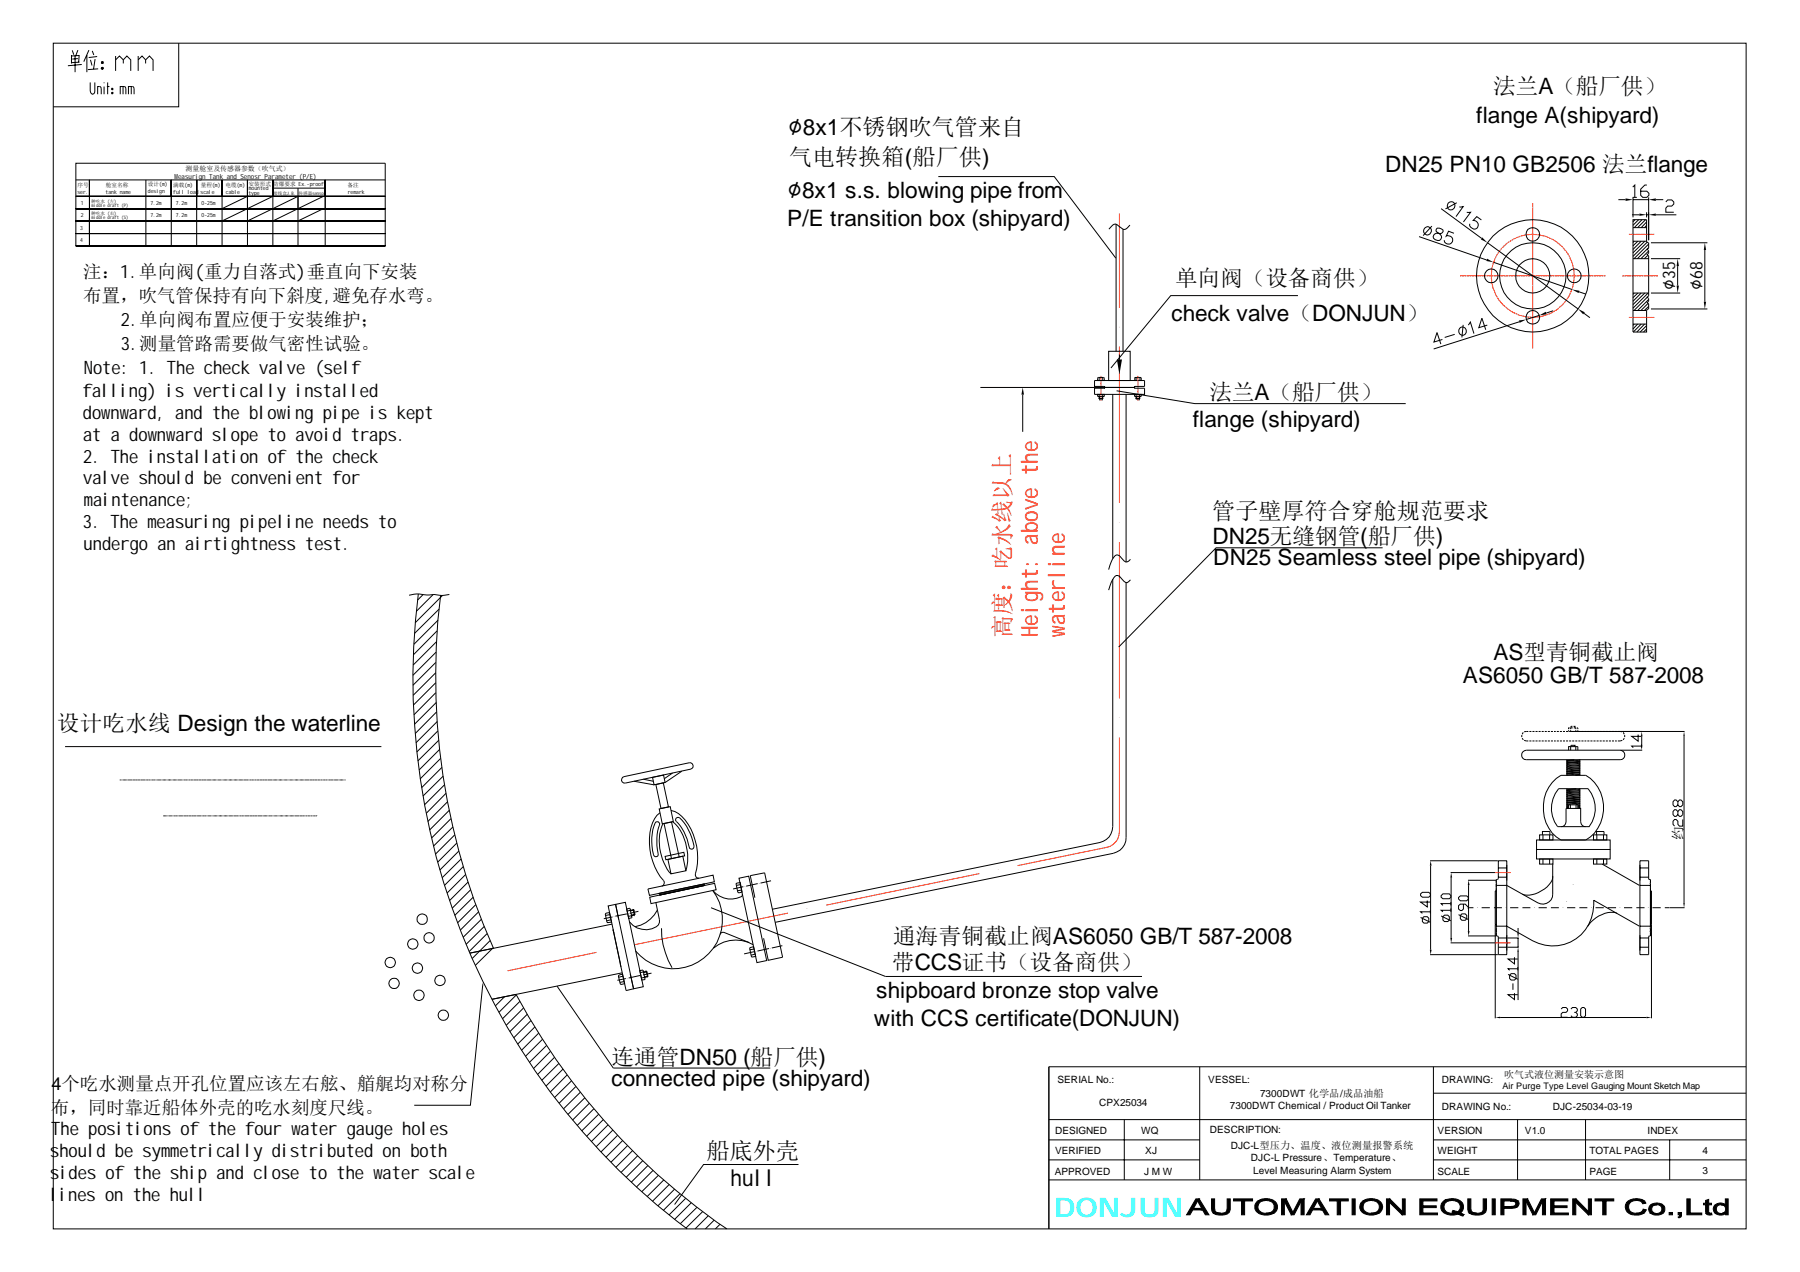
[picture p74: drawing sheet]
<svg xmlns="http://www.w3.org/2000/svg" width="297mm" height="210mm" viewBox="0 0 297 210" stroke-linecap="round" stroke-linejoin="round" font-family="sans-serif">
<defs><g id="words">
<text font-size="4.4" fill="#0ff" x="174" y="200.8">DONJUN</text>
<g font-size="4.1">
<text x="130.1" y="22.3">∅8x1不锈钢吹气管来自</text>
<text x="129.9" y="32.7">∅8x1 s.s. blowing pipe from</text>
</g>
<g font-size="3.8">
<text x="130.2" y="27.2">气电转换箱(船厂供)</text>
<text x="200.1" y="85.6">管子壁厚符合穿舱规范要求</text>
<text x="116.6" y="191.2">船底外壳</text>
<text x="120.6" y="195.7">hull</text>
</g>
<g font-size="3.8" fill="#f00">
<text x="166.7" y="105.3" transform="rotate(-90 166.7 105.3)">高度：吃水线以上</text>
<text x="171.3" y="105.1" transform="rotate(-90 171.3 105.1)">Height: above the</text>
<text x="175.7" y="105.1" transform="rotate(-90 175.7 105.1)">waterline</text>
</g>
<g font-size="3.7">
<text x="246.4" y="15.5">法兰A（船厂供）</text>
<text x="243.6" y="20.3">flange A(shipyard)</text>
<text x="228.6" y="28.4">DN25 PN10 GB2506 法兰flange</text>
<text x="129.9" y="37.3">P/E transition box (shipyard)</text>
<text x="193.9" y="47.1">单向阀（设备商供）</text>
<text x="193.3" y="53">check valve（DONJUN）</text>
<text x="196.8" y="70.5">flange (shipyard)</text>
<text x="199.6" y="66.1">法兰A（船厂供）</text>
<text x="200.1" y="89.8">DN25无缝钢管(船厂供)</text>
<text x="200.2" y="93.3">DN25 Seamless steel pipe (shipyard)</text>
<text x="241.4" y="112.7">AS6050 GB/T 587-2008</text>
<text x="246.5" y="108.9">AS型青铜截止阀</text>
<text x="9.4" y="120.7">设计吃水线 Design the waterline</text>
<text x="147.4" y="155.8">通海青铜截止阀AS6050 GB/T 587-2008</text>
<text x="147.2" y="160">带CCS证书（设备商供）</text>
<text x="144.6" y="164.7">shipboard bronze stop valve</text>
<text x="144.2" y="169.3">with CCS certificate(DONJUN)</text>
<text x="100.9" y="179.3">connected pipe (shipyard)</text>
<text x="100.9" y="175.7">连通管DN50 (船厂供)</text>
</g>
<g font-size="3.1">
<text x="276.5" y="47.9" transform="rotate(-90 276.5 47.9)">∅35</text>
<text x="281" y="47.9" transform="rotate(-90 281 47.9)">∅68</text>
</g>
<g font-size="3">
<text x="13.7" y="45.9">注：1.单向阀(重力自落式)垂直向下安装</text>
<text x="13.7" y="49.8">布置，吹气管保持有向下斜度,避免存水弯。</text>
<text x="19.9" y="53.8">2.单向阀布置应便于安装维护；</text>
<text x="19.9" y="57.8">3.测量管路需要做气密性试验。</text>
<text x="13.7" y="65.6">falling) is vertically installed</text>
<text x="13.8" y="61.7">Note: 1. The check valve (self</text>
<text x="13.7" y="69.2">downward, and the blowing pipe is kept</text>
<text x="13.7" y="72.8">at a downward slope to avoid traps.</text>
<text x="13.7" y="76.4">2. The installation of the check</text>
<text x="13.7" y="79.9">valve should be convenient for</text>
<text x="13.8" y="83.5">m</text>
<text x="15.4" y="83.5">aintenance;</text>
<text x="13.7" y="87.1">3. The m</text>
<text x="25.9" y="87.1">easuring pipeline needs to</text>
<text x="13.8" y="90.7">undergo an airtightness test.</text>
<text x="8.5" y="179.8">4个吃水测量点开孔位置应该左右舷、艏艉均对称分</text>
<text x="8.4" y="183.8">布，同时靠近船体外壳的吃水刻度尺线。</text>
<text x="8.3" y="190.9">should be symetrically distributed on both</text>
<text x="8.5" y="187.3">The positions of the four water gauge holes</text>
<text x="28.1" y="190.9">m</text>
<text x="8.3" y="194.5">sides of the ship and close to the water scale</text>
<text x="8.2" y="198.1">lines on the hull</text>
</g>
<text font-size="2.3" x="277.7" y="138.6" transform="rotate(-90 277.7 138.6)">约</text>
<g font-size="1.7">
<text x="174.5" y="178.7">SERIAL No.:</text>
<text x="199.4" y="178.7">VESSEL:</text>
<text x="237.9" y="178.7">DRAWING:</text>
<text x="248.2" y="177.9">吹气式液位测量安装示意图</text>
<text x="181.4" y="182.4">CPX25034</text>
<text x="202.9" y="183.1">7300DWT Chemical / Product Oil Tanker</text>
<text x="207.9" y="181">7300DWT 化学品/成品油船</text>
<text x="237.9" y="183.1">DRAWING No.:</text>
<text x="256.2" y="183.2">DJC-25034-03-19</text>
<text x="174.1" y="190.5">VERIFIED</text>
<text x="174.1" y="187.2">DESIGNED</text>
<text x="188.3" y="187.2">WQ</text>
<text x="189" y="190.5">XJ</text>
<text x="199.6" y="187">DESCRIPTION:</text>
<text x="203.1" y="189.6">DJC-L型压力、温度、液位测量报警系统</text>
<text x="206.4" y="191.7">DJC-L Pressure、Temperature、</text>
<text x="237.2" y="187.2">VERSION</text>
<text x="237.2" y="190.5">WEIGHT</text>
<text x="251.6" y="187.2">V1.0</text>
<text x="262.3" y="190.5">TOTAL PAGES</text>
<text x="271.9" y="187.2">INDEX</text>
<text x="281" y="190.5">4</text>
<text x="174.1" y="193.8">APPROVED</text>
<text x="188.8" y="193.8">J M W</text>
<text x="206.8" y="193.7">Level Measuring Alarm System</text>
<text x="237.2" y="193.8">SCALE</text>
<text x="262.3" y="193.8">PAGE</text>
<text x="281" y="193.8">3</text>
</g>
<text font-size="1.5" x="247.9" y="179.8">Air Purge Type Level Gauging Mount Sketch Map</text>
<g font-size="1.1">
<text x="28.8" y="29.5">Masurign Tank and Senosr Paramter (P/E)</text>
<text x="29.4" y="29.5">e</text>
<text x="30.6" y="28.3">测量舱室及传感器参数（吹气式）</text>
<text x="46.6" y="29.5">e</text>
</g>
<g font-size=".9">
<text x="12.8" y="32">ser.</text>
<text x="12.8" y="30.9">序号</text>
<text x="13.4" y="35.8">2</text>
<text x="13.4" y="33.8">1</text>
<text x="17.4" y="32">tank nam</text>
<text x="17.5" y="30.9">舱室名称</text>
<text x="21.2" y="32">e</text>
<text x="24.4" y="30.7">设计(m</text>
<text x="24.4" y="31.8">design</text>
<text x="24.8" y="33.8">7.2m</text>
<text x="24.8" y="35.9">7.2m</text>
<text x="27.2" y="30.7">)</text>
<text x="28.6" y="30.9">满载(m</text>
<text x="28.6" y="32">full load scale</text>
<text x="29" y="33.8">7.2m</text>
<text x="29" y="35.9">7.2m</text>
<text x="31.4" y="30.9">)</text>
<text x="33.1" y="30.9">量程(m</text>
<text x="33.3" y="33.8">0-25m</text>
<text x="33.3" y="35.9">0-25m</text>
<text x="35.9" y="30.9">)</text>
<text x="37.2" y="30.9">电缆(m</text>
<text x="37.3" y="32">cable</text>
<text x="40" y="30.9">)</text>
<text x="41" y="30.7">安装形式</text>
<text x="41" y="32.2">type</text>
<text x="41" y="31.4">m</text>
<text x="41.5" y="31.4">ounted</text>
<text x="45.1" y="30.7">防爆要求 Ex.-proof</text>
<text x="57.3" y="30.9">备注</text>
<text x="57.4" y="32">rem</text>
<text x="58.8" y="32">ark</text>
<text x="13.2" y="37.9">3</text>
<text x="13.2" y="39.9">4</text>
</g>
<g font-size=".8">
<text x="15.1" y="33.5">舯吃水 (左)</text>
<text x="15.1" y="35.5">舯吃水 (右)</text>
<text x="15.1" y="34.2">m</text>
<text x="15.5" y="34.2">iddle draft (P)</text>
<text x="45.1" y="32.1">接线盒J.B.</text>
<text x="49.3" y="32.1">传感器sensor</text>
<text x="15.1" y="36.2">m</text>
<text x="15.5" y="36.2">iddle draft (S)</text>
</g>
</g></defs>
<g fill="none" stroke="#ff3f00" stroke-width=".17">
<path d="M184.7 35.2v15.6M184.7 53.9v.1M184.7 57.2v25.8M184.7 86.2h.1M184.7 89.5v25.7M184.7 118.4v.1M184.7 121.7v15.5a2.65 2.65 0 0 1-2.1 2.6l-14.7 3M98.5 157.2l-14.7 3M101.6 156.5h.1M130 150.7l-25.2 5.2M133.2 150h.1M161.6 144.2l-25.3 5.2"/>
<path d="M164.7 143.5h.1"/>
</g>
<g fill="none" stroke="#000" stroke-width=".17">
<path d="M8.8 7.1h279.3v195.7h-279.3zM11.8 9.1v1.4M11.9 8.3l.3 .7M12.4 9.2v2.7M12.9 8.3l-.4 .9M12.9 9.7l-1 .1M13 9.2h-1.2M13.1 9.1l-.1 1.2M13.1 10.3h-1.3M13.5 10.6l-2.3 .3M14.3 9.1v2.8M14.7 8.3l-.9 1.9"/>
<path d="M14.9 13.6v1.4l.1 .3 .3 .3 .3-.3v-1.7M14.9 9.9l.3 .9M15.2 8.4l.3 .7M15.7 9.8l-.3 1.6M16 9.3l-1.4 .2M16.1 15.6v-1.3h.4l.2 .1v1.2M16.2 11.4l-1.7 .1M16.8 11.1h.2v.2l-.1 .1-.2-.1zM16.8 10.2h.2v.2h-.2l-.1-.1zM16.8 10.2h.2v.2h-.2zM16.8 10.3h.2v.1h-.2zM16.8 10.3h.1z"/>
<path d="M16.8 11.2h.2v.1h-.2zM16.8 11.3l.1-.1zM17.2 13.6v.1M17.2 14.3v1.3M17.6 14.3h.5M17.8 13.6v2M18.5 15.3h.1l-.1 .2zM18.5 15.3l.1 .1zM18.5 14.7v.1l.1-.1M18.5 14.7v-.1l.1 .1M18.5 14.6l.1 .1zM19.1 9.9l.6-.7 .6 .7v.6"/>
<path d="M19.1 9.2v2.5M19.8 15.6v-1.3h.8l.2 .4v.9M20.3 14.3v1.3M20.3 9.9l.6-.7 .7 .7v1.8M21.2 15.6v-1.3h.8l.1 .4v.9M21.7 14.3v1.3M22.8 9.9l.6-.7 .6 .7v.6M22.8 9.2v2.5M24 9.9l.7-.7 .6 .7v1.8M29.5 7.1v10.5h-20.7M12.5 36.5h51.1zM12.5 32.4h51.1z"/>
<path d="M12.5 34.4h51.1zM12.5 38.5h51.1M12.5 26.9h51.1v13.7h-51.1h51.1h-51.1h51.1h-51.1h51.1h-51.1zM12.5 29.7h51.1M14.8 29.7v10.9zM24.1 29.7v10.9M28.3 29.7v2.7zM28.3 29.7v10.9M32.5 29.7v2.7zM32.5 29.7v10.9M36.6 32.4v-2.7v10.9M36.6 36.5l8.4-4.1v-2.7v10.9"/>
<path d="M40.8 29.7v2.7zM40.8 29.7v10.9M40.8 32.4l-4.2 2M45 31h8.7M49.2 32.4v2zM49.2 32.4l-8.4 4.1M49.2 31v9.6M53.4 32.4l-8.4 4.1M53.4 34.4l-4.2 2.1M53.7 29.7v2.7zM53.7 32.4v2zM53.7 29.7v10.9"/>
<path d="M154.8 29.1h19.2l10.1 13.5M184.2 37v21M185.3 37.8v20.2M186.5 37.1a1.15 1.15 0 0 1-1.1 .8l-1.1-.8a.68 .68 0 0 0-.9 .3l-.4 .4M234.2 39l11.1 3.9M236.3 37.3l-1.4 1.6M237.1 37.8l-.1 .4 .2 .1a.85 .85 0 0 1 .6 1.2l-.2 .1a.69 .69 0 0 1-.8-.1 .69 .69 0 0 1-.2-.8 .89 .89 0 0 1 1.1-.2 .45 .45 0 0 0 .4-.6 .8 .8 0 0 0-1-.1zM237.8 34.4l6.7 4.9M239.9 38.5l-.9-.3-.3 .8a.72 .72 0 0 1 1 .3 .72 .72 0 0 1-.5 1 .72 .72 0 0 1-.9-.7M240.4 33.5l-1.9 1M240.8 34.1h.7l-1.2 1.6M242 35h.7l-1.2 1.6"/>
<path d="M244.5 36.3l-.8-.6-.6 .7a.73 .73 0 0 1 .9 .6 .73 .73 0 0 1-.8 .8 .73 .73 0 0 1-.6-.9M267.1 32.9h1.2M269.3 35.4h1.2M269.4 30.9l.4-.4v2.1M269.4 32.6h.7M269.5 36.3h2.2v3.5l.1 .2 .3 .1v.8l-.3 .2 .3 .3v.4l-.3 .2 .3 .2v6.6l-.3 .2 .3 .2v.5l-.3 .2 .3 .2v.9l-.3 .1-.1 .1v3.6h-2.2zM269.5 37.6h2.2M269.5 39.8h2.2M269.5 32.6v3.3M269.5 32.9h2.6M269.7 39.8l-.2 .2M269.8 36.3l-.3 .3"/>
<path d="M270.3 39.8l-.8 .8M270.4 36.3l-.9 .9M270.8 39.8l-1.3 1.4M271 36.3l-1.3 1.3M271.4 39.8l-1.9 1.9M271.6 36.3l-1.4 1.3M271.7 36.6l-.9 1M271.7 37.2l-.3 .4M271.7 35v.9M271.7 35.4h.4M271.8 30.5h-.4l-.7 .7v1l.4 .4h.7l.3-.4v-.3l-.3-.3h-1.1M271.8 40l-2.3 2.3"/>
<path d="M272.1 32.6v7M273.2 32.9h1.3M273.2 35.4h3.4M274.9 33.3l.3-.3h.7l.3 .3v.4l-.3 .3h-.7l-.3 .3v.7h1.3M183 58h3.5v4.8h-3.5zM184.7 58.5v.8M214.2 48.8h-21l-9.9 11.9M238 56l-1.4 .4 .5-1.5 .7 1.9M240.1 55.2l-1.7 .5M241.5 53.6l-.3 2.1M242.3 53.7l.3-.6 .6 1.9M245.4 53.7l-1.4 .4 .5-1.6 .7 1.9"/>
<path d="M245.5 40.1l14.9 10.9M246.5 43.3l12.9 4.5M250.7 53.1l-14.1 4.5M254 52l-2.1 .7M256.3 51.3l-1.1 .4M260.5 48.1l1.2 .4M261.4 51.7l1 .7M269.5 53.5h2.2M269.5 51.2h2.2M269.5 42.7h2.6M269.5 48.4h2.6M269.7 48.4l-.2 .2"/>
<path d="M269.7 53.5l-.2 .2M270.2 53.5l-.7 .8M270.3 48.4l-.8 .7M270.8 48.4l-1.3 1.3M270.8 53.5l-1.3 1.3M271.4 53.5l-1.3 1.3M271.4 48.4l-1.9 1.9M271.7 53.7l-1 1.1M271.7 54.3l-.5 .5M271.9 49l-2.3 2.2M271.9 42.1l-.6 .6M272 48.4l-2.5 2.5"/>
<path d="M272 50.1l-1.2 1.1M272.1 40.3l-2.5 2.4M272.1 40.9l-1.9 1.8M272.1 41.4l-1.3 1.3M272.1 42.6l-.2 .1M272.1 49.4l-1.9 1.8M272.1 50.6l-.8 .6M272.4 40.1h9.4M272.4 51h9.4M272.4 42.7h4.9M272.4 48.4h4.9M276.8 43.9v3.2"/>
<path d="M281.3 41.2v8.6M161.8 63.9h22.9M168.8 65.1v6.2M181.1 65.1h1.1v.3h-1.1zM181.2 62.3h.9l.1 .1v.4h-1.1zM181.4 62.3v.5M181.4 65.1v.7M181.4 65.4v.4h.6h-.1v-.4M181.4 65.8h.5M182 62.3v.5M182 65.1v.7M182.1 63.8h-1.5v-1h8.3v1h-1.6l-.1 .1h-4.9"/>
<path d="M182.1 63.8l.2 .1M182.1 63.8l.2 .1-.2 .2M182.3 63.9h4.9l.1 .2h1.6v1h-8.3v-1h1.5M182.3 63.9l-.2 .2M183.6 65.1v27.1M184.3 64.5l12.9 2.1h34.8M185.8 65.1v27.7M187.2 65.1h1.1v.3h-1.1zM187.3 62.3h.9l.1 .1v.4h-1zM187.3 63.8l-.1 .1 .1 .2M187.5 62.3v.5M187.5 65.1v.7"/>
<path d="M187.5 65.4v.4h.5M188 65.4v.4h.1h-.6M188.1 65.1v.7M188.1 62.3v.5M69 98a113.4 113.4 0 0 0 44.4 104.8M69.8 98.1l-.9 .9M71.5 98.1l-2.8 2.8M72.7 98.2a109.8 109.8 0 0 0 8.7 58.3l-3.9 .8 23.5-4.8M73 98.3l-4.5 4.5M74.2 98.1a4.7 4.7 0 0 1-2.5 0 6.2 6.2 0 0 1-2.5-.1l-1.7 .2M183.6 95.6v40.8a2.65 2.65 0 0 1-2.1 2.6l-54 11M185.8 96.2v42a2.66 2.66 0 0 1-2.1 2.6l-55.8 11.4"/>
<path d="M186.5 95.7l-.5 .5a1.68 1.68 0 0 1-1.1-1 .6 .6 0 0 0-1.1 .1l-.4 .8-.4 1.3M186.5 92.3l-.5 .4a1.44 1.44 0 0 1-1.1-.9 .6 .6 0 0 0-1.1 .2l-.4 .7-.4 1.3M228.2 90.4h-27.5l-16.1 16.4M71.9 109.3l-3.8 3.8M71.9 111l-3.7 3.7M71.9 112.7l-3.7 3.6M71.9 114.3l-3.6 3.7M72 107.6l-3.9 3.8M72 115.9l-3.6 3.6M72 105.9l-3.8 3.8M72 117.5l-3.5 3.5M72.1 104.1l-3.9 3.9"/>
<path d="M72.2 119.1l-3.5 3.5M72.3 102.3l-4 4M72.5 100.5l-4.1 4M259.5 119.9h-.3v.2M259.7 119.9h.2v.2M10.7 123.2h52.2M19.7 128.7h.1M19.8 128.7h.2M20.1 128.7h.1M20.3 128.7h.1M20.4 128.7h.2M20.6 128.7h.2"/>
<path d="M20.9 128.7h.1M21.1 128.7h.1M21.2 128.7h.2M21.4 128.7h.2M21.7 128.7h.1M21.9 128.7h.1M22 128.7h.2M22.3 128.7h.1M22.5 128.7h.1M22.7 128.7h.1M22.8 128.7h.2M23.1 128.7h.1"/>
<path d="M23.3 128.7h.1M23.5 128.7h.1M23.7 128.7h.1M23.9 128.7h.1M24.1 128.7h.1M24.3 128.7h.1M24.5 128.7h.1M24.7 128.7h.1M24.9 128.7h.1M25.1 128.7h.1M25.3 128.7h.1M25.5 128.7h.1"/>
<path d="M25.7 128.7h.1M25.9 128.7h.1M26.1 128.7h.1M26.3 128.7h.1M26.5 128.7h.1M26.7 128.7h.1M26.9 134.6h.1M26.9 128.7h.1M27 134.6h.2M27.1 128.7h.1M27.2 134.6h.2M27.3 128.7h.1"/>
<path d="M27.5 134.6h.1M27.5 128.7h.1M27.7 134.6h.1M27.7 128.7h.1M27.9 134.6h.1M27.9 128.7h.2M28.1 134.6h.1M28.1 128.7h.1M28.3 134.6h.1M28.3 128.7h.1M28.5 134.6h.1M28.5 128.7h.1"/>
<path d="M28.7 134.6h.1M28.7 128.7h.2M28.9 134.6h.1M28.9 128.7h.1M29.1 134.6h.1M29.1 128.7h.1M29.3 134.6h.1M29.3 128.7h.1M29.5 134.6h.1M29.5 128.7h.2M29.7 134.6h.1M29.7 128.7h.1"/>
<path d="M29.9 134.6h.1M29.9 128.7h.1M30.1 134.6h.1M30.1 128.7h.2M30.3 134.6h.1M30.3 128.7h.2M30.5 134.6h.1M30.5 128.7h.1M30.7 134.6h.1M30.7 128.7h.1M30.9 134.6h.1M30.9 128.7h.2"/>
<path d="M31.1 134.6h.1M31.1 128.7h.2M31.3 134.6h.1M31.3 128.7h.1M31.5 134.6h.1M31.5 128.7h.2M31.7 134.6h.1M31.7 128.7h.2M31.9 134.6h.1M31.9 128.7h.2M32.1 134.6h.1M32.1 128.7h.2"/>
<path d="M32.3 134.6h.1M32.3 128.7h.2M32.5 134.6h.1M32.5 128.7h.2M32.7 134.6h.1M32.8 128.7h.1M32.9 134.6h.1M32.9 128.7h.2M33.1 134.6h.1M33.1 128.7h.2M33.3 134.6h.1M33.3 128.7h.2"/>
<path d="M33.5 134.6h.1M33.6 128.7h.1M33.7 134.6h.2M33.7 128.7h.2M33.9 134.6h.1M33.9 128.7h.2M34.1 134.6h.1M34.1 128.7h.2M34.3 134.6h.1M34.4 128.7h.1M34.5 134.6h.2M34.5 128.7h.2"/>
<path d="M34.7 134.6h.1M34.7 128.7h.2M34.9 134.6h.1M35 128.7h.1M35.1 134.6h.1M35.2 128.7h.1M35.3 134.6h.2M35.3 128.7h.2M35.5 134.6h.2M35.5 128.7h.2M35.7 134.6h.1M35.8 128.7h.1"/>
<path d="M35.9 134.6h.2M36 128.7h.1M36.1 134.6h.2M36.2 128.7h.1M36.3 134.6h.2M36.4 128.7h.1M36.5 134.6h.1M36.6 128.7h.1M36.7 134.6h.2M36.8 128.7h.1M36.9 134.6h.2M37 128.7h.1"/>
<path d="M37.1 134.6h.2M37.2 128.7h.1M37.3 134.6h.2M37.4 128.7h.1M37.5 134.6h.2M37.6 128.7h.1M37.7 134.6h.2M37.8 128.7h.1M37.9 134.6h.2M38 128.7h.1M38.1 134.6h.2M38.2 128.7h.1"/>
<path d="M38.3 134.6h.2M38.4 128.7h.1M38.6 134.6h.1M38.6 128.7h.1M38.7 134.6h.2M38.8 128.7h.1M38.9 134.6h.2M39 128.7h.1M39.1 134.6h.2M39.2 128.7h.1M39.4 134.6h.1M39.4 128.7h.1"/>
<path d="M39.6 134.6h.1M39.6 128.7h.1M39.7 134.6h.2M39.8 128.7h.1M39.9 134.6h.2M40 128.7h.1M40.2 134.6h.1M40.2 128.7h.1M40.4 134.6h.1M40.4 128.7h.1M40.5 134.6h.2M40.6 128.7h.1"/>
<path d="M40.8 134.6h.1M40.8 128.7h.1M41 134.6h.1M41 128.7h.1M41.2 134.6h.1M41.2 128.7h.1M41.3 134.6h.2M41.4 128.7h.1M41.6 134.6h.1M41.6 128.7h.1M41.8 134.6h.1M41.8 128.7h.1"/>
<path d="M42 134.6h.1M42 128.7h.1M42.1 134.6h.2M42.2 128.7h.1M42.4 134.6h.1M42.4 128.7h.1M42.6 134.6h.1M42.6 128.7h.1M42.8 134.6h.1M42.8 128.7h.2M43 134.6h.1M43 128.7h.2"/>
<path d="M43.2 134.6h.1M43.2 128.7h.1M43.4 134.6h.1M43.4 128.7h.1M43.6 134.6h.1M43.6 128.7h.2M43.8 134.6h.1M43.8 128.7h.2M44 134.6h.1M44 128.7h.1M44.2 134.6h.1M44.2 128.7h.2"/>
<path d="M44.4 134.6h.1M44.4 128.7h.2M44.6 134.6h.1M44.6 128.7h.2M44.8 134.6h.1M44.8 128.7h.1M45 134.6h.1M45 128.7h.2M45.2 134.6h.1M45.2 128.7h.2M45.4 134.6h.1M45.4 128.7h.2"/>
<path d="M45.6 134.6h.1M45.6 128.7h.1M45.8 134.6h.1M45.8 128.7h.2M46 134.6h.1M46 128.7h.2M46.2 134.6h.1M46.2 128.7h.2M46.4 134.6h.2M46.4 128.7h.2M46.6 134.6h.1M46.6 128.7h.2"/>
<path d="M46.8 134.6h.1M46.8 128.7h.2M47 134.6h.1M47.1 128.7h.1M47.2 134.6h.2M47.2 128.7h.2M47.4 134.6h.1M47.4 128.7h.2M47.6 134.6h.1M47.7 128.7h.1M47.8 134.6h.1M47.9 128.7h.1"/>
<path d="M48 134.6h.2M48 128.7h.2M48.2 134.6h.1M48.2 128.7h.2M48.4 134.6h.1M48.5 128.7h.1M48.6 134.6h.2M48.7 128.7h.1M48.8 134.6h.2M48.8 128.7h.2M49 134.6h.1M49.1 128.7h.1"/>
<path d="M49.2 134.6h.1M49.3 128.7h.1M49.4 134.6h.2M49.5 128.7h.1M49.6 134.6h.2M49.6 128.7h.2M49.8 134.6h.1M49.9 128.7h.1M50 134.6h.2M50.1 128.7h.1M50.2 134.6h.2M50.3 128.7h.1"/>
<path d="M50.4 134.6h.2M50.4 128.7h.2M50.6 134.6h.1M50.7 128.7h.1M50.8 134.6h.2M50.9 128.7h.1M51 134.6h.2M51.1 128.7h.1M51.3 134.6h.1M51.3 128.7h.1M51.4 134.6h.1M51.5 128.7h.1"/>
<path d="M51.6 134.6h.2M51.7 128.7h.1M51.8 134.6h.2M51.9 128.7h.1M52.1 134.6h.1M52.1 128.7h.1M52.3 128.7h.1M52.3 134.6h-.1M52.5 128.7h.1M52.7 128.7h.1M52.9 128.7h.1M53.1 128.7h.1"/>
<path d="M53.3 128.7h.1M53.5 128.7h.1M53.7 128.7h.1M53.9 128.7h.1M54.1 128.7h.1M54.3 128.7h.1M54.5 128.7h.1M54.7 128.7h.1M54.9 128.7h.1M55.1 128.7h.1M55.3 128.7h.1M55.5 128.7h.2"/>
<path d="M55.7 128.7h.1M55.9 128.7h.1M56.1 128.7h.1M56.3 128.7h.2M56.5 128.7h.1M56.7 128.7h.1M56.9 128.7h.1M72.2 120.6l-3.4 3.5M72.4 122.1l-3.5 3.5M72.5 123.7l-3.3 3.4M72.7 125.2l-3.4 3.3M72.9 126.6l-3.3 3.4"/>
<path d="M73.1 128.1l-3.3 3.3M73.3 129.5l-3.3 3.3M73.6 130.9l-3.3 3.3M73.9 132.3l-3.3 3.3M74.2 133.7l-3.3 3.3M74.4 135.1l-3.2 3.2M74.7 136.5l-3.2 3.1M75 137.8l-3.1 3.1M75.4 139.1l-3.2 3.2M102.7 128.3l11-2.4a.54 .54 0 0 1 .7 .4 .54 .54 0 0 1-.5 .6l-10.7 2.3a.55 .55 0 0 1-.6-.3 .55 .55 0 0 1 .1-.6zM104.6 128.9l3.3 .6M106.2 128.6l1.6 .3"/>
<path d="M107.7 128.3l1.8-.4 .3 1.2-1.9 .4zM108.2 129.5l1.3-.3 .8 4-1.2 .2zM108.2 135.7l.2-.1a.4 .4 0 0 1 .4 .6 9.2 9.2 0 0 0-.2 4.9 .4 .4 0 0 1-.4 .3 .4 .4 0 0 1-.3-.3 7.7 7.7 0 0 1 .3-5.4zM108.8 133.5l1.8-.4 .5 2.5-1.8 .3zM108.9 134.1a5.3 5.3 0 0 0-1.7 4.2 10.6 10.6 0 0 0 2.4 7.3l-.1 .5-.3 .1M109.4 135.9a8 8 0 0 0 1.3 8.3M110.7 133.7a5.2 5.2 0 0 1 3.3 3.1 10.8 10.8 0 0 1 .8 7.7l.1 .3 .5 .1M111 135.6a7.3 7.3 0 0 1 2.5 5.3v1.3l-.3 1.5M111 127.6l-1.4 .9M111.6 135l.4-.1a7.9 7.9 0 0 1 2.5 4.9l-.1 .2a.41 .41 0 0 1-.7-.2 8.2 8.2 0 0 0-2.2-4.4zM112.5 127.3l-2.7 1.8M251.1 121.3v.3"/>
<path d="M251.2 121.8l.2 .3M251.3 124.1l.6-.3h15.5a.78 .78 0 0 1 .7 .8 .78 .78 0 0 1-.7 .8h-15.5a.77 .77 0 0 1-.8-.5 .77 .77 0 0 1 .2-.8zM251.4 120.9l-.2 .3M251.5 122.1l.7 .2M252.2 120.7l-.7 .1M252.4 120.7h.3M252.4 122.3h.3M252.9 120.7h.3M252.9 122.3h.3M253.4 120.7h.3M253.4 122.3h.3M253.9 120.7h.3"/>
<path d="M253.9 122.3h.3M254.1 137.8h2.2v.8h-2.2zM254.4 120.7h.3M254.4 122.3h.3M254.5 137.8v-.6h1.3v.6M254.6 137.8v.8M254.9 120.7h.4M254.9 122.3h.4M255.4 120.7h.4M255.4 122.3h.4M255.7 137.8v.8M255.9 120.7h.4"/>
<path d="M255.9 122.3h.4M256.1 129.1l.7-.6 .8-.6h4.1a6.3 6.3 0 0 1 0 10.7h-4.1a6.4 6.4 0 0 1-1.5-9.5zM256.4 120.7h.3M256.4 122.3h.3M256.9 120.7h.3M256.9 122.3h.3M257.2 130.1h4.9a5 5 0 0 1 .1 6.3h-5.2a5 5 0 0 1 .2-6.3zM257.4 120.7h.4M257.4 122.3h.4M257.6 136.4a.79 .79 0 0 0 .8-.8v-2.2h2.4v2.2a.79 .79 0 0 0 .8 .8M257.9 120.7h.4M257.9 122.3h.4"/>
<path d="M258.4 120.7h.4M258.4 122.3h.4M258.6 125.8l2.1-.2-.1 .1 .1 .1-2.1 .2v-.1zM258.6 126.2l2.1-.2-.1 .1 .1 .1-2.1 .2v-.1zM258.6 126.5l2.1-.2-.1 .1 .1 .1-2.1 .2v-.1zM258.6 126.8l2.1-.1-.1 .1h.1l-2.1 .3v-.1zM258.6 127.2l2.1-.2-.1 .1 .1 .1-2.1 .2v-.1zM258.6 127.6l2.1-.2h-.1l.1 .1-2.1 .2v-.1zM258.6 130.7l2.1-.3-.1 .2 .1 .1-2.1 .1zM258.6 131l2.1-.2-.1 .1 .1 .1-2.1 .2v-.1zM258.6 131.3l2.1-.2-.1 .1 .1 .1-2.1 .2zM258.6 131.7l2.1-.2-.1 .1 .1 .1-2.1 .2v-.1z"/>
<path d="M258.6 132.1l2.1-.3-.1 .1 .1 .1-2.1 .2v-.1zM258.6 132.4l2.1-.2-.1 .1h.1l-2.1 .3v-.1zM258.6 130.1v3.3h.3v-.6h1.5v.6M258.6 125.4v2.5M258.6 127.9l2.1-.2-.1 .1 .1 .1h-.7M258.9 133.1h-.3v.1v.1l.3-.1M258.9 123.8v-.6h1.5v.6M258.9 120.5v.2M258.9 120.7h19.1M258.9 122.3h.4M259 120.1h-.1v.2M259.1 132.7h-.5v.1v.1h.3"/>
<path d="M259.1 132.8v-.2h1v.2M259.2 132.8v.6M259.2 120.5v.2M259.2 123.2v.6M259.2 123.2v-.2h.7v.2M259.4 132.6l1.3-.1-.1 .1 .1 .1-.6 .1M259.4 122.3h.4M259.5 120.1h-.3v.2M259.7 120.1h.3v.2M259.8 125.4l-1.2 .1v.1v.1l2.1-.3h-.1M260 122.3h.3M260 120.5v.2"/>
<path d="M260 123.2v.6M260.1 132.8v.6M260.1 130.1l-1.5 .2v.1v.1l2.1-.2v-.2M260.2 120.1h.2v.2M260.4 132.9h.3l-.1 .1 .1 .1h-.3M260.4 133.2h.3l-.1 .1 .1 .1M260.4 120.5v.2M260.5 122.3h.3M260.5 133.4h.2M260.7 125.4v2.5M260.7 130.1v3.3M261 122.3h.3"/>
<path d="M261.5 122.3h.3M261.9 122.3h.4M262.5 122.3h.3M263 137.8h2.2v.8h-2.2zM263 122.3h.3M263.5 137.8v-.6h1.2v.6M263.5 122.3h.3M263.5 137.8v.8M264 122.3h.3M264.5 122.3h.3M264.6 137.8v.8M265 122.3h.3"/>
<path d="M265.5 122.3h.3M266 122.3h.3M266.5 122.3h.3M267.4 120.7l.3 .1M267.4 123.8h3.6M267.7 122.1l-.7 .2M267.8 120.9l.2 .3M268 121.8l-.2 .3M268.1 121.3v.3M270.3 121.2v1.1l-1-.8h1.6M270.9 123.1h-1.6l.2 .3M270.9 122.8v.6"/>
<path d="M270.9 121.5v1.5M276.9 133.9l.2-.3h.3l.3 .3v.5l-.3 .3h-.3l-.2-.3v-.5l-.3-.3h-.3l-.2 .3v.5l.2 .3h.3l.3-.3M276.9 132.3l.2-.3h.3l.3 .3v.5l-.3 .3h-.3l-.2-.3v-.5l-.3-.3h-.3l-.2 .3v.5l.2 .3h.3l.3-.3M277.7 135.2v1.1h-.6l-.2-.3v-.5l-.3-.3h-.3l-.2 .3v.5l.2 .3M277.9 121.5v27.5M75.7 140.4l-3.1 3.2M76.1 141.7l-3.1 3.1M76.4 143l-3.1 3.1M76.9 144.3l-3.1 3.1M77.2 145.6l-3 3M77.7 146.8l-3.1 3.1M78.1 148.1l-3.1 3"/>
<path d="M78.5 149.3l-3 3M79 150.5l-3 3M79.4 151.7l-3 3M79.9 152.9l-3 2.9M80.4 154.1l-3 2.9M80.9 155.2l-3 3M81.4 156.4l-3 2.9M99.9 150.8l.7-.2 .3 1.6h-.7zM100.7 150.9l-.8 .2M100.8 151.8l-.7 .1M101.1 151.3l-1.5 .3M101.3 153.9l-.1-.5 1.3 6.2"/>
<path d="M101.3 151.2v.1M101.6 149.2l1.6-.3 3 13.9-1.7 .4zM102.1 151.7l-.5-2.5-1.2 .3 2 9.6M102.3 159l1 4.5 1.2-.3-.5-2.5M103.4 150l.6-.1 .3 1.5-.6 .2zM103.4 150.8l-1.9 .4M103.7 150.7v.1M104 150.3l.6-.1-.1-.1 .2 .9 .1-.1-.6 .1M104.5 150.1l-1 .2M104.6 150.2l.2 .7M104.7 151l-1 .2M105.4 150.4l-1.5 .3"/>
<path d="M106.9 146.7l10.8-2.3 .2 1.1-10.7 2.3zM107.2 148.1l10.7-2.3 .3 1-10.8 2.3zM108.2 148.9l.6 3.3a2.01 2.01 0 0 1-2 1.2 3.3 3.3 0 0 1-2.9-1.3M108.5 150.2a5.3 5.3 0 0 1-3.7 2.7M108.8 147.4l7.5-1.5-.2 .1 .2 .1-7.5 1.6 .1-.2zM109.2 153.2a12.3 12.3 0 0 0 1.7 6.5M109.8 141.3l3-.7 .2 .6-3.1 .7zM110.2 141.8l2.5-.5 .5 2.4-2.5 .5zM112.1 141.4l-1.3-5.7-1.2 .2 1.2 5.8M117.3 149.8l28.8 11.3h42.4M118.9 154.2l.1-.3h.5l4.1 1.6M121.5 145.8l.7-.2 .3 1.6-.7 .1z"/>
<path d="M121.9 144.9l1.7-.3 2.9 13.9-1.6 .3zM122.2 146l-.7 .1M122.4 146.9l-.7 .1M122.5 147.5v.3a3.7 3.7 0 0 1-4.9-.8 8.1 8.1 0 0 1-1.5 11.1 8.1 8.1 0 0 1-11.2-1.2M122.7 146.3l-1.7 .4M122.9 146.2v.1M123.7 156.4l.7-.2 .3 1.6-.6 .1zM124.3 155.9a5.7 5.7 0 0 0-6.6 .6M124.4 156.6l-.7 .1M124.5 157l-1.7 .4M124.6 148.1l-.8-3.6 2.4-.5 2.9 14-2.3 .5-.8-3.7M124.6 157.5l-.7 .1"/>
<path d="M124.7 156.9v.1M125 145.8l-1.9 .4M125.3 145.7v.1M126.9 156.5l-1.9 .4M127.1 156.4v.1M127.2 145.3l-1.7 .4M129.1 156.1l-1.7 .3M234.4 147.5l.3-.3h1.1l.2 .3v.3l-.2 .3h-1.1l-.3-.3zM234.4 151.4l1.6 .8M234.7 151.5l.3-.2h.5l.3 .2v.6l-.3 .2h-.5l-.3-.2zM235.5 148.6v1.1l-1.1-.8h1.6M236 142h11.2"/>
<path d="M236 157.5h11.2M236 150.5h-1.6l.3 .2M236 150.2v.5M236.1 142.8v13.9M237.8 147.8l.3-.3h1.1l.2 .3v.3l-.2 .2h-1.1l-.3-.2zM237.8 151.1l1.6 .8M238.4 151h.5l.3 .3v.5l-.3 .3h-.5l-.3-.3v-.5zM239.4 144h7.3M239.4 155.6h7.3M239.4 150.2h-1.6l.3 .3M239.4 149.1h-1.6l.3 .3M239.4 148.9v.5"/>
<path d="M239.4 149.9v.6M239.5 144.8v10M240.7 148.1l.3-.3h1l.3 .3v.3l-.3 .2h-1l-.3-.2zM240.7 150.9l1.6 .8M241 151.1l.2-.3h.6l.2 .3v.5l-.2 .3h-.6l-.2-.3zM241.5 149.2v.8l-.3 .3h-.2l-.3-.3v-.5l.3-.3h.8l.5 .5v.3M242.3 154.4h4.6M242.3 145.3h4.6M242.3 146.1v7.5M242.4 149.8h.7M243.8 149.7v.1M244.5 149.8h1.4"/>
<path d="M246.5 149.8h1.3M246.7 152.5v15.5M246.9 153.2v1.2l.4 .2v2.9h1.4v-15.5h-1.4v3l-.4 .1v8.1M246.9 152.8h1.8l4.2 2.5a6.8 6.8 0 0 0 10.1-6.7l7.5 4.2M246.9 153.6v.2M246.9 147l-.2 .1v5.4l.2 .2M247.3 144.8h1.4M247.3 143.2h1.4M247.3 154.8h1.4M247.3 156.3h1.4M248.5 149.7v.1M248.7 154.8h1.9"/>
<path d="M248.7 156.3h1.9M249.2 149.8h1.4M249.9 158v1.1l-1-.8h1.6M250.5 159.9h-1.6l.2 .2M250.5 159.6v.5M250.5 153.1v.9M250.5 154.8v1.5M250.5 157.1v7.9M251.2 149.8h1.3M253.2 149.7v.1M253.6 140.2h12.1v1.5h-12.1zM253.6 140.2v-1.6h12.1v1.6"/>
<path d="M253.9 149.8h1.4M254.1 141.7h2.2v.9h-2.2zM254.6 141.7v.9M255.7 141.7v.9M255.9 149.8h1.3M256.2 142.6v4.9a1.65 1.65 0 0 1-2.4 1.5l-5.1-2.9h-1.8M256.2 144.5a2.86 2.86 0 0 1-1.8 2.5 3.7 3.7 0 0 1-3.2 .5M257.9 149.7v.1M258.5 148.7h.1M258.6 149.8h1.4M259.6 145.9v.1M260.6 149.8h1.3"/>
<path d="M262.6 149.7v.1M263 141.7h2.2v.9h-2.2zM263.3 149.8h1.4M263.5 141.7v.9M264.4 142.6l6.1 3.5M264.6 141.7v.9M265.3 149.8h1.4M266.9 150.7a4.3 4.3 0 0 0-4.6 1.8l-.3 .3M267.3 149.7v.1M268 149.8h1.4M270 149.8h1.4M270.6 144.8h1.5"/>
<path d="M270.6 143.2h1.5M270.6 152.8h1.8M270.6 146.1h1.8M270.6 154.8h1.5M270.6 156.3h1.5M272 149.7v.1M272.4 153.2v1.2l-.3 .1v.1v2.9h-1.5v-15.5h1.5v3l.3 .1v8.1M272.4 153.6v.2M272.4 147l.1 .1v5.4l-.1 .2M272.5 152.5v15.5M272.7 149.8h1.4M274.7 149.8h.7"/>
<path d="M275.5 149.8h2.5M79.7 162.6l-2.1 19.8h-9.2M83.3 164.5l-1.6 1.5M85.2 164.2l-2.9 2.9M85.8 165.2l-2.9 2.9M86.4 166.3l-2.8 2.9M87 167.4l-2.9 2.8M87.6 168.4l-2.8 2.9M88.3 169.5l-2.9 2.8M88.9 170.5l-2.9 2.8M89.5 171.5l-2.8 2.8M90.2 172.5l-2.8 2.8"/>
<path d="M90.8 173.5l-2.8 2.8M91.5 174.5l-2.8 2.8M91.9 162.7l9.3 13.5h25.9M92.2 175.5l-2.8 2.8M92.9 176.4l-2.8 2.8M93.6 177.4l-2.8 2.8M94.3 178.4l-2.8 2.7M95 179.3l-2.7 2.7M102.1 161l.6-.2 .4 1.5-.7 .1zM102.6 160.5l-21.4 4.4 4-.8a110.3 110.3 0 0 0 34.8 38.7M102.8 161.1l-.7 .2M103 162l-.7 .1"/>
<path d="M103.3 161.5l-1.4 .3M103.5 161.4h.1M105.6 160.2l.5-.1 .4 1.5-.6 .1zM105.6 161l-1.9 .4M105.9 160.9h.1M106.2 160.5l.6-.1-.1-.1 .1 .9 .1-.1M106.7 160.3l-1.1 .2M106.8 160.4l.1 .7-.5 .1M106.8 161.2l-.9 .2M107.5 160.6l-1.4 .3M198 176v18.7M236.5 176v18.7"/>
<path d="M247.6 167.9h24.1M248.9 160.8l1.6 .8M249.1 160.9l.3-.2h.5l.3 .2v.6l-.3 .2h-.5l-.3-.2zM249.7 162.3v1M249.9 163.9v1l-1-.8h1.6M257.6 166.5l.3-.2h.5l.3 .2v.3l-.3 .3h-.5l-.3 .2v.6h1.1M259.2 166.5l.3-.2h.5l.3 .2v.3l-.3 .3h-.2M260 167.1l.3 .2v.3l-.3 .3h-.5l-.3-.3M260.8 166.5l.3-.2h.3l.2 .2v1.1l-.2 .3h-.3l-.3-.3zM288.1 176h-115v26.8M95.8 180.2l-2.8 2.8M96.5 181.2l-2.8 2.7"/>
<path d="M97.3 182l-2.8 2.8M98 183l-2.8 2.7M98.8 183.9l-2.8 2.7M99.6 184.8l-2.8 2.7M100.3 185.6l-2.7 2.8M101.1 186.5l-2.7 2.7M101.9 187.3l-2.7 2.8M102.7 188.2l-2.7 2.8M103.5 189.1l-2.7 2.7M104.4 189.9l-2.8 2.7M105.2 190.7l-2.7 2.8M106.1 191.5l-2.8 2.8"/>
<path d="M106.9 192.3l-2.7 2.8M107.8 193.1l-2.8 2.8M108.7 193.9l-2.8 2.8M109.5 194.7l-2.7 2.8M110.4 195.5l-2.7 2.7M111.3 196.2l-2.7 2.8M112.2 197l-2.7 2.7M113.1 197.8l-2.7 2.7M114.1 198.5l-2.8 2.7M115 199.2l-2.7 2.7M115.9 200l-2.7 2.7M131.8 192.2h-15.7l-4.8 6.6"/>
<path d="M173.1 194.7h115M173.1 184.8h115M173.1 188.1h24.9M173.1 191.4h24.9M185.5 184.8v9.9M236.5 180.4h51.6M236.5 188.1h51.6M236.5 191.4h51.6M250.4 184.8v9.9M261.6 184.8v9.9M275.5 188.1v6.6M116.9 200.6l-2.2 2.2"/>
<path d="M117.8 201.4l-1.4 1.4M118.8 202l-.7 .8M119.8 202.7l-.1 .1"/>
<circle cx="16.9" cy="11.3" r=".12"/>
<circle cx="235.6" cy="38.1" r=".67"/>
<circle cx="239.5" cy="34" r=".67"/>
<circle cx="252.9" cy="38.7" r="1.13"/>
<circle cx="241.3" cy="54.6" r=".67"/>
<circle cx="246.1" cy="45.5" r="1.13"/>
<circle cx="252.9" cy="45.5" r="9.3"/>
<circle cx="252.9" cy="52.4" r="1.14"/>
<circle cx="252.9" cy="45.5" r="5.5"/>
<circle cx="252.9" cy="45.5" r="2.82"/>
<circle cx="259.8" cy="45.5" r="1.14"/>
<circle cx="64.4" cy="158.8" r=".86"/>
<circle cx="68.1" cy="155.8" r=".86"/>
<circle cx="68.9" cy="159.8" r=".86"/>
<circle cx="69.7" cy="151.7" r=".85"/>
<circle cx="70.8" cy="154.8" r=".85"/>
<circle cx="65" cy="162.3" r=".86"/>
<circle cx="69.1" cy="164.2" r=".87"/>
<circle cx="72.6" cy="161.8" r=".86"/>
<circle cx="73.2" cy="167.5" r=".86"/>
</g>
<g fill="#000">
<path d="M244.6 39.2l.9 .9-1.1-.6zM268.3 32.7l1.2 .2-1.2 .3zM270.5 35.2l1.2 .2-1.2 .2zM272.1 32.9l1.1-.2v.5zM272.1 35.4l1.1-.2v.4zM184.3 59.3h.9l-.5 2.5zM245.4 42.7l1.1 .6-1.2-.2zM250.6 52.9l1.3-.2-1.1 .6zM254 52l1.1-.6 .1 .5zM259.4 47.8l1.2 .2-.1 .4zM260.4 51l1.1 .5-.2 .4zM276.7 47.1h.4l-.3 1.3z"/>
<path d="M276.8 42.7l.3 1.2h-.4zM281.2 49.8h.3l-.2 1.2zM281.3 40.1l.2 1.1h-.3zM168.8 63.9l.2 1.2h-.4zM270.8 123h.2l-.1 .8zM270.9 120.7l.1 .8h-.2zM277.9 120.7l.1 .8h-.2zM108.8 147.4l7.4-1.5zM108.8 147.4l7.5-1.5zM108.9 147.5l7.2-1.5-7.2 1.5zM108.9 147.5l7.3-1.6zM108.9 147.5l7.3-1.4-7.3 1.5z"/>
<path d="M108.9 147.5l7.2-1.5 .1 .1zM108.9 147.6l7.4-1.5-7.5 1.6zM108.9 147.6l7.4-1.5zM236 156.7h.2l-.1 .8zM236.1 142l.1 .8h-.2zM239.5 144l.1 .8h-.3zM239.3 154.8h.3l-.1 .8zM242.3 145.3l.2 .8h-.3zM242.2 153.6h.3l-.2 .8zM250.4 154h.2l-.1 .8zM250.5 156.3l.1 .8h-.2zM277.8 149h.2l-.1 .8z"/>
<path d="M79.7 162.1v.5h-.1zM246.7 167.9l.9-.1v.2zM271.7 167.8l.8 .1-.8 .1z"/>
</g>
<g fill="none" stroke="#f00" stroke-width=".17">
<path d="M249.1 39.9l-.3 .2M249.4 39.7l-.3 .1M249.8 39.5l-.3 .1M249.8 39.4h.1M250.1 39.3l-.3 .1M250.5 39.1l-.3 .2M250.5 39.1h.1M250.9 39l-.3 .1M250.9 39h.1M251.2 38.9l-.3 .1M251.3 38.8v.1M251.7 38.8l-.4 .1"/>
<path d="M252 38.7l-.3 .1M252.1 38.7h.1M252.4 38.7h-.3M252.5 38.7h.1M252.8 38.7h-.3M252.9 38.6v.1M252.9 33.5v.3M252.9 33.9v.3M252.9 34.3v.3M252.9 34.7v.3M252.9 35.1v.3M252.9 35.5v.4"/>
<path d="M252.9 35.9v.4M252.9 36.3v.4M252.9 36.7v.4M252.9 37.1v.4M252.9 37.5v.4M252.9 37.9v.4M252.9 38.3v.4h.3M252.9 38.7v.4M252.9 39.1v.4M252.9 39.5v.4M252.9 39.9v.4M253.3 38.7h.1"/>
<path d="M253.3 38.7h.3M253.7 38.7h.1M253.7 38.7h.3M254.1 38.7v.1M254.1 38.8l.3 .1M254.5 38.8v.1M254.5 38.9l.3 .1M254.9 38.9v.1M254.9 39l.3 .1M255.3 39.1l.3 .1M255.6 39.2v.1M255.6 39.3l.3 .1"/>
<path d="M256 39.3v.1M256 39.4l.3 .2M256.4 39.6l.3 .2M256.7 39.8l.3 .2M268.8 38.7h.3M269.1 38.6v.1M269.1 38.7h.4M269.5 38.7h.4M269.9 38.6v.1M269.9 38.7h.4M270.3 38.7h.4M270.7 38.6v.1"/>
<path d="M270.7 38.7h.4M271.1 38.7h.4M271.5 38.6v.1M271.6 38.7h.3M271.9 38.6v.1M272 38.7h.3M272.3 38.6v.1M272.4 38.7h.3M272.7 38.6v.1M272.8 38.7h.2M240.9 45.5h.3M241.2 45.5h.1"/>
<path d="M241.3 45.5h.3M241.7 45.5h.1M241.7 45.5h.3M242 45.5h.1M242.1 45.5h.3M242.5 45.5h.1M242.5 45.5h.3M242.9 45.5h.1M242.9 45.5h.3M243.3 45.5h.1M243.3 45.5h.3M243.7 45.5h.1"/>
<path d="M243.7 45.5h.3M244.1 45.5h.1M244.1 45.5h.3M244.5 45.5h.1M244.5 45.5h.3M244.9 45.5h.1M244.9 45.5h.3M245.3 45.5h.1M245.3 45.5h.3M245.7 45.5h.1M245.7 45.5h.3M246.1 45.5h.1"/>
<path d="M246.1 45.3v.4M246.1 45.5h.4M246.1 45.7v.4M246.2 46.5v.4M246.2 44.9l-.1 .4M246.2 44.5v.4M246.2 46.1v.4M246.2 44v.1M246.2 44.1v.4M246.2 46.9l.1 .4M246.3 43.7v.3M246.3 47.3l.1 .3"/>
<path d="M246.5 43.4l-.1 .3M246.5 43.3h.1M246.5 47.6h.1M246.5 47.7l.1 .3M246.5 45.5h.1M246.5 45.5h.3M246.6 43l-.1 .3M246.6 48.1l.1 .3M246.7 48.4l.2 .3M246.7 42.6l-.1 .3M246.7 48.4h.1M246.9 45.5h.1"/>
<path d="M246.9 42.3l-.1 .3M246.9 45.5h.4M246.9 48.7h.1M246.9 48.8l.2 .3M247.1 41.9l-.1 .3M247.1 49.1l.2 .3M247.3 45.5h.1M247.3 49.5l.3 .2M247.3 45.5h.4M247.3 41.6l-.1 .3M247.6 41.2l-.2 .3M247.6 49.7v.1"/>
<path d="M247.6 49.8l.2 .3M247.7 45.5h.4M247.8 41l-.2 .2M247.8 50v.1M247.8 50.1l.3 .2M247.9 40.9h.1M248.1 45.5h.1M248.1 50.3v.1M248.1 40.7l-.2 .2M248.1 45.5h.4M248.1 40.6h.1M248.1 50.4l.3 .2"/>
<path d="M248.4 50.6h.1M248.4 40.4l-.2 .2M248.4 50.6l.3 .3M248.5 45.5h.4M248.7 50.9l.3 .2M248.7 40.1l-.2 .3M248.8 40.1h.1M248.9 45.5h.1M248.9 45.5h.4M249 51.1v.1M249.1 51.2l.2 .1M249.3 45.5h.1"/>
<path d="M249.4 45.5h.3M249.4 51.3v.1M249.4 51.4l.3 .1M249.7 45.5h.1M249.7 51.5v.1M249.8 51.6l.2 .1M249.8 45.5h.3M250.1 51.7h.1M250.1 45.5h.1M250.1 51.7l.3 .2M250.2 45.5h.3M250.5 51.9l.3 .1"/>
<path d="M250.5 45.5h.1M250.6 45.5h.3M250.8 52h.1M250.9 52l.7 .2M250.9 45.5h.1M251 45.5h.3M251.3 45.5h.1M251.4 45.5h.3M251.6 52.2h.1M251.7 52.3h.3M251.7 45.5h.1M251.8 45.5h.3"/>
<path d="M252 52.3h.1M252 52.3h.3M252.1 45.5h.1M252.2 45.5h.3M252.4 52.3h.1M252.4 52.3h.4M252.5 45.5h.1M252.6 45.5h.3M252.8 52.3v.1M252.9 40.3v.4M252.9 40.7v.4M252.9 41.1v.4"/>
<path d="M252.9 41.5v.4M252.9 41.9v.4M252.9 42.3v.4M252.9 42.7v.4M252.9 43.2v.3M252.9 43.5v.4M252.9 44v.3M252.9 44.3v.4M252.9 44.8v.3M252.9 45.1v.4M252.9 45.6v.3M252.9 45.9v.4"/>
<path d="M252.9 46.4v.3M252.9 46.8v.3M252.9 47.2v.4M252.9 47.6v.3M252.9 48v.4M252.9 48.4v.3M252.9 48.8v.4M252.9 49.2v.3M252.9 49.6v.4M252.9 50v.3M252.9 50.4v.4M252.9 50.8v.4"/>
<path d="M252.9 51.2v.4M252.9 51.6v.4M252.9 52v.4M252.9 52.4v.4M252.9 52.8v.4M252.9 53.2v.4M252.9 53.6v.4M252.9 54v.4M252.9 54.4v.4M252.9 54.8v.4M252.9 55.2v.4M252.9 55.6v.4"/>
<path d="M252.9 56v.4M252.9 56.4v.4M252.9 56.8v.4M252.9 57.2v.3M253 45.5h.3M253.1 52.3l-.3 .1M253.2 52.3h.1M253.2 52.3h.4M253.4 45.5h.1M253.4 45.5h.3M253.6 52.3h.1M253.6 52.3h.3"/>
<path d="M253.7 45.5h.1M253.8 45.5h.3M254 52.3h.1M254.2 45.5h.1M254.2 45.5h.3M254.4 52.2l-.4 .1M254.5 45.5h.1M254.6 45.5h.3M254.7 52.1l-.3 .1M254.8 52v.1M255 45.5h.1M255 45.5h.3"/>
<path d="M255.1 52l-.3 .1M255.2 52h.1M255.3 45.5h.1M255.4 45.5h.3M255.5 51.9l-.3 .1M255.8 45.5h.1M255.8 45.5h.3M255.9 51.7l-.3 .1M256.1 45.5h.1M256.2 45.5h.3M256.2 51.5l-.3 .2M256.3 51.4v.1"/>
<path d="M256.6 45.5h.1M256.6 51.3l-.3 .2M256.6 45.5h.3M256.6 51.2v.1M256.9 51.1l-.2 .2M256.9 45.5h.1M256.9 51v.1M257 45.5h.3M257 40.1l.3 .2M257.2 50.9l-.2 .2M257.2 50.8h.1M257.3 40.3l.3 .2"/>
<path d="M257.3 40.2v.1M257.4 45.5h.1M257.4 45.5h.3M257.5 50.6l-.2 .2M257.6 40.5h.1M257.7 40.6l.2 .2M257.8 45.5h.1M257.8 45.5h.3M257.8 50.3l-.2 .2M257.8 50.2v.1M257.9 40.9l.2 .2M257.9 40.8h.1"/>
<path d="M258.1 50l-.2 .3M258.1 49.9v.1M258.2 41.1h.1M258.2 45.5h.1M258.2 41.2l.2 .2M258.2 45.5h.4M258.3 49.7l-.2 .2M258.4 41.4h.1M258.5 41.5l.1 .3M258.6 49.4l-.2 .3M258.6 45.5h.3M258.6 49.3h.1"/>
<path d="M258.7 41.8l.2 .3M258.8 49l-.2 .3M258.8 49h.1M258.9 42.1l.1 .3M259 45.5h.1M259 45.5h.4M259 48.7l-.1 .3M259.1 42.5l.1 .3M259.1 42.4v.1M259.2 48.3l-.2 .4M259.2 42.9l.2 .3M259.3 47.9l-.1 .4"/>
<path d="M259.4 43.2l.1 .4M259.4 45.5h.3M259.4 47.6v.3M259.5 43.6l.1 .4M259.6 44l.1 .3M259.7 46.8l-.2 .8M259.7 44.4v.4M259.7 46.4v.4M259.7 44.3v.1M259.7 46.3v.1M259.7 45.2l.1 .3M259.7 44.8v.3"/>
<path d="M259.7 46v.3M259.8 45.5v.1M259.8 45.6l-.1 .3M259.8 45.5h.4M260.2 45.5h.3M260.6 45.5h.1M260.6 45.5h.4M261 45.5h.1M261.1 45.5h.3M261.4 45.5h.1M261.4 45.5h.4M261.8 45.5h.1"/>
<path d="M261.9 45.5h.3M262.2 45.5h.1M262.2 45.5h.4M262.6 45.5h.1M262.7 45.5h.3M263 45.5h.1M263 45.5h.4M263.4 45.5h.1M263.5 45.5h.3M263.8 45.5h.1M263.8 45.5h.4M264.2 45.5h.1"/>
<path d="M264.3 45.5h.3M264.6 45.5h.1M264.7 45.5h.3M267.7 45.5h.3M268 45.5h.4M268.4 45.5h.1M268.5 45.5h.3M268.8 52.4h.3M268.8 45.5h.4M269.1 52.3v.1M269.1 52.4h.4M269.2 45.5h.1"/>
<path d="M269.3 45.5h.3M269.5 52.4h.4M269.6 45.5h.1M269.7 45.5h.3M269.9 52.3v.1M269.9 52.4h.4M270 45.5h.1M270.1 45.5h.3M270.3 52.4h.4M270.5 45.5h.1M270.5 45.5h.3M270.7 52.3v.1"/>
<path d="M270.7 52.4h.4M270.8 45.5h.1M270.9 45.5h.3M271.1 52.4h.4M271.3 45.5h.1M271.3 45.5h.3M271.5 52.3v.1M271.6 52.4h.3M271.6 45.5h.1M271.7 45.5h.3M271.9 52.3v.1M272 52.4h.3"/>
<path d="M272.1 45.5h.1M272.1 45.5h.3M272.3 52.3v.1M272.4 52.4h.3M272.4 45.5h.1M272.5 45.5h.3M272.7 52.3v.1M272.8 52.4h.2M272.9 45.5h.1M272.9 45.5h.3M273.2 45.5h.1M273.3 45.5h.3"/>
<path d="M181.7 62v.2M181.7 62.2v.1M181.7 62.4v.2M181.7 62.6v.2M181.7 62.8v.2M181.7 63v.1M181.7 63.2v.3M181.7 63.6h.1M181.7 63.7v.2M181.7 63.9v.1M181.7 64.1v.2M181.7 64.3v.1"/>
<path d="M181.7 64.5v.2M181.7 64.7v.1M181.7 64.9v.3M181.7 65.2v.1M181.7 65.4v.2M181.7 65.6v.1M181.7 65.8v.2M181.7 66v.1M187.8 62v.2M187.8 62.2v.1M187.8 62.4v.2M187.8 62.6v.2"/>
<path d="M187.8 62.8v.2M187.8 63v.1M187.8 63.2v.1M187.8 63.3v.2M187.8 63.6h.1M187.8 63.7v.2M187.8 63.9v.1M187.8 64.1v.2M187.8 64.3v.1M187.8 64.5v.3M187.8 64.9v.1M187.8 65v.2"/>
<path d="M187.8 65.2v.1M187.8 65.4v.2M187.8 65.6v.2M187.8 65.8v.2M187.8 66v.1M246.7 144h2.6M246.7 155.6h2.6"/>
</g>
<g fill="#000" stroke="#000" stroke-width=".17">
<path d="M197.3 197.8h.6l-.3 .3-.6 1.3 1.4 .3h-1.6l-.4 .8h-.6z" fill-rule="evenodd"/>
<path d="M197.9 197.8l1.6 2.7h-.6l-.5-.8-1.4-.3h1.3l-.7-1.3z" fill-rule="evenodd"/>
<path d="M199.9 197.8h.5l.1 2 .4 .3 .6 .1h-1.2l-.3-.3z" fill-rule="evenodd"/>
<path d="M202.5 197.8h.5v1.8a1.13 1.13 0 0 1-1.2 .9h-1l-.5-.3h1.4l.6-.2 .2-.6z" fill-rule="evenodd"/>
<path d="M203.6 197.8h3.1v.4h-1.3v2.3h-.5v-2.3h-1.3z" fill-rule="evenodd"/>
<path d="M207.4 198.3l.4-.2h1.1a1.15 1.15 0 0 0-1.3 .9v.4a1.17 1.17 0 0 0 1 .8h1.6l-.9 .3h-.7a1.68 1.68 0 0 1-1.5-1.1v-.7z" fill-rule="evenodd"/>
<path d="M207.8 198.1a2.11 2.11 0 0 1 3 .7v.6l-.5 .7-1.4 .1h.4a1.09 1.09 0 0 0 1-.8v-.5a1.22 1.22 0 0 0-1.3-.8z" fill-rule="evenodd"/>
<path d="M211.5 197.8h.7l-.3 .5v2.2h-.4z" fill-rule="evenodd"/>
<path d="M212.2 197.8l1.1 2.3-.2 .4-1.2-2.2z" fill-rule="evenodd"/>
<path d="M214.5 197.8h.7l-.5 .5-1.1 2.2h-.5z" fill-rule="evenodd"/>
<path d="M214.7 198.3l.5-.5v2.7h-.5z" fill-rule="evenodd"/>
<path d="M217.1 197.8h.6l-.3 .3-.7 1.3 1.5 .3h-1.6l-.4 .8h-.6z" fill-rule="evenodd"/>
<path d="M217.7 197.8l1.6 2.7h-.6l-.5-.8-1.5-.3h1.4l-.7-1.3z" fill-rule="evenodd"/>
<path d="M219.4 197.8h3.1v.4h-1.3v2.3h-.5v-2.3h-1.3z" fill-rule="evenodd"/>
<path d="M224.6 198.5l.5-.4h1.2a1.18 1.18 0 0 0-1.4 .8v.5a1.26 1.26 0 0 0 1.1 .8h1.5l-.9 .3h-.6a1.65 1.65 0 0 1-1.6-1.1v-.6z" fill-rule="evenodd"/>
<path d="M225.1 198.1a2.11 2.11 0 0 1 3 .7 1.17 1.17 0 0 1-.6 1.4h-1.2h.3a1.07 1.07 0 0 0 1-.8v-.5a1.29 1.29 0 0 0-1.2-.8z" fill-rule="evenodd"/>
<path d="M228.8 197.8h.5v2.7h-.5z" fill-rule="evenodd"/>
<path d="M229.3 197.8l2.1 2.1v.6l-2.1-2.1z" fill-rule="evenodd"/>
<path d="M231.4 197.8h.5v2.7h-.5z" fill-rule="evenodd"/>
<path d="M234.3 197.8h2.8v.4h-2.3v.8h2.2v.3h-2.2v.9h2.4v.3h-2.9z" fill-rule="evenodd"/>
<path d="M238 198.4l.4-.4 1.2 .1a1.07 1.07 0 0 0-1.2 .6 1.07 1.07 0 0 0 .3 1.3l.6 .2 2 .1h-.7l-.6 .2h-.8a1.45 1.45 0 0 1-1.4-1.1v-.5z" fill-rule="evenodd"/>
<path d="M238.4 198a2.39 2.39 0 0 1 3 .6l.1 .3-.1 .8-.2 .3h-.7a1.02 1.02 0 0 0 .4-1.2 1.02 1.02 0 0 0-1.1-.7z" fill-rule="evenodd"/>
<path d="M239.8 199.7l.7 .3h.7l-.3 .2 .1 .1-1.4-.1h.5l-.5-.2z" fill-rule="evenodd"/>
<path d="M242.2 197.8h.5l.1 2.1 .3 .2 .6 .1h-1.2l-.2-.2-.1-.4z" fill-rule="evenodd"/>
<path d="M244.8 197.8h.5v1.7a1.1 1.1 0 0 1-1.2 1h-1l-.6-.3h1.5l.6-.2 .2-.3z" fill-rule="evenodd"/>
<path d="M247.7 197.8l2.4 .1 .4 .2-2.3 .1v.9l2.2 .1-.9 .2h-1.3v1.1h-.5z" fill-rule="evenodd"/>
<path d="M248.2 199.1h1.3a.47 .47 0 0 0 .6-.3 .47 .47 0 0 0-.4-.6h-.5l1.3-.1 .1 .2 .1 .4-.3 .5z" fill-rule="evenodd"/>
<path d="M251.3 197.8h.8l-.3 .5v2.2h-.5z" fill-rule="evenodd"/>
<path d="M252.1 197.8l1.1 2.3-.2 .4-1.2-2.2z" fill-rule="evenodd"/>
<path d="M254.4 197.8h.6l-.5 .5-1.1 2.2h-.4z" fill-rule="evenodd"/>
<path d="M254.5 198.3l.5-.5v2.7h-.5z" fill-rule="evenodd"/>
<path d="M255.9 197.8h2.8v.4h-2.3v.8h2.2v.3h-2.2v.9h2.4v.3h-2.9z" fill-rule="evenodd"/>
<path d="M259.5 197.8h.6l-.1 2.7h-.5z" fill-rule="evenodd"/>
<path d="M260.1 197.8l2 2.1v.6l-2.1-2.1z" fill-rule="evenodd"/>
<path d="M262.1 197.8h.5v2.7h-.5z" fill-rule="evenodd"/>
<path d="M263.2 197.8h3.1v.4h-1.3v2.3h-.5v-2.3h-1.3z" fill-rule="evenodd"/>
<path d="M268.4 198.4l.2-.1a2.36 2.36 0 0 1 2.4-.3l.2 .1h-1.3a1.14 1.14 0 0 0-1.1 .8v.5a1.05 1.05 0 0 0 .9 .8l1.5 .1-.7 .2h-.8a1.48 1.48 0 0 1-1.5-1.2z" fill-rule="evenodd"/>
<path d="M270 200.2l.7-.1 .3-.2 .2-.4 .5 .2-.5 .6z" fill-rule="evenodd"/>
<path d="M270.1 198.1h1.1l.4 .5h-.5l-.3-.3z" fill-rule="evenodd"/>
<path d="M272.3 198.9l1.1-.1-.6 .1-.2 .5 .1 .5 .4 .3 .3 .1h-1a.94 .94 0 0 1-.1-1.4z" fill-rule="evenodd"/>
<path d="M272.5 198.7a1.6 1.6 0 0 1 2.2 .6v.4a.99 .99 0 0 1-1 .8h-.6l-.7-.2h1.1a.73 .73 0 0 0 .8-.7 .73 .73 0 0 0-.6-.8h-1.3z" fill-rule="evenodd"/>
<path d="M278.4 197.8h.5v2.4h1.9v.3h-2.4z" fill-rule="evenodd"/>
<path d="M281.5 198.1l.5-.2v.7h.4v.2h-.4v1.3l.2 .1h-.7v-1.4h-.4v-.2h.4z" fill-rule="evenodd"/>
<path d="M283 198.8a1.35 1.35 0 0 1 1.7 0h-.9l-.5 .3-.1 .2 .1 .6 .1 .2 .5 .2h.1h-.9l-.2-.2-.2-.7z" fill-rule="evenodd"/>
<path d="M284.7 197.8h.5v2.7h-.4v-.3h-.6l.5-.3 .1-.5-.2-.4-.6-.2h.7z" fill-rule="evenodd"/>
<path d="M223.1 197.8h.5v2.7h-.5z" fill-rule="evenodd"/>
<path d="M240.6 200.3l1 .1-.2 .3z" fill-rule="evenodd"/>
<path d="M246.2 197.8h.5v2.7h-.5z" fill-rule="evenodd"/>
<path d="M275.4 200.1h.6v.4h-.6z" fill-rule="evenodd"/>
<path d="M276.9 200.1h.6v.5a.34 .34 0 0 1-.6 .2l.3-.3h-.3z" fill-rule="evenodd"/>
<path d="M281.5 200.2h.9l.1 .3h-.1a.79 .79 0 0 1-.9-.2z" fill-rule="evenodd"/>
<path d="M283.1 200.3l1.7-.1-.6 .3h-.7z" fill-rule="evenodd"/>
</g>
<use href="#words"/>
</svg>
